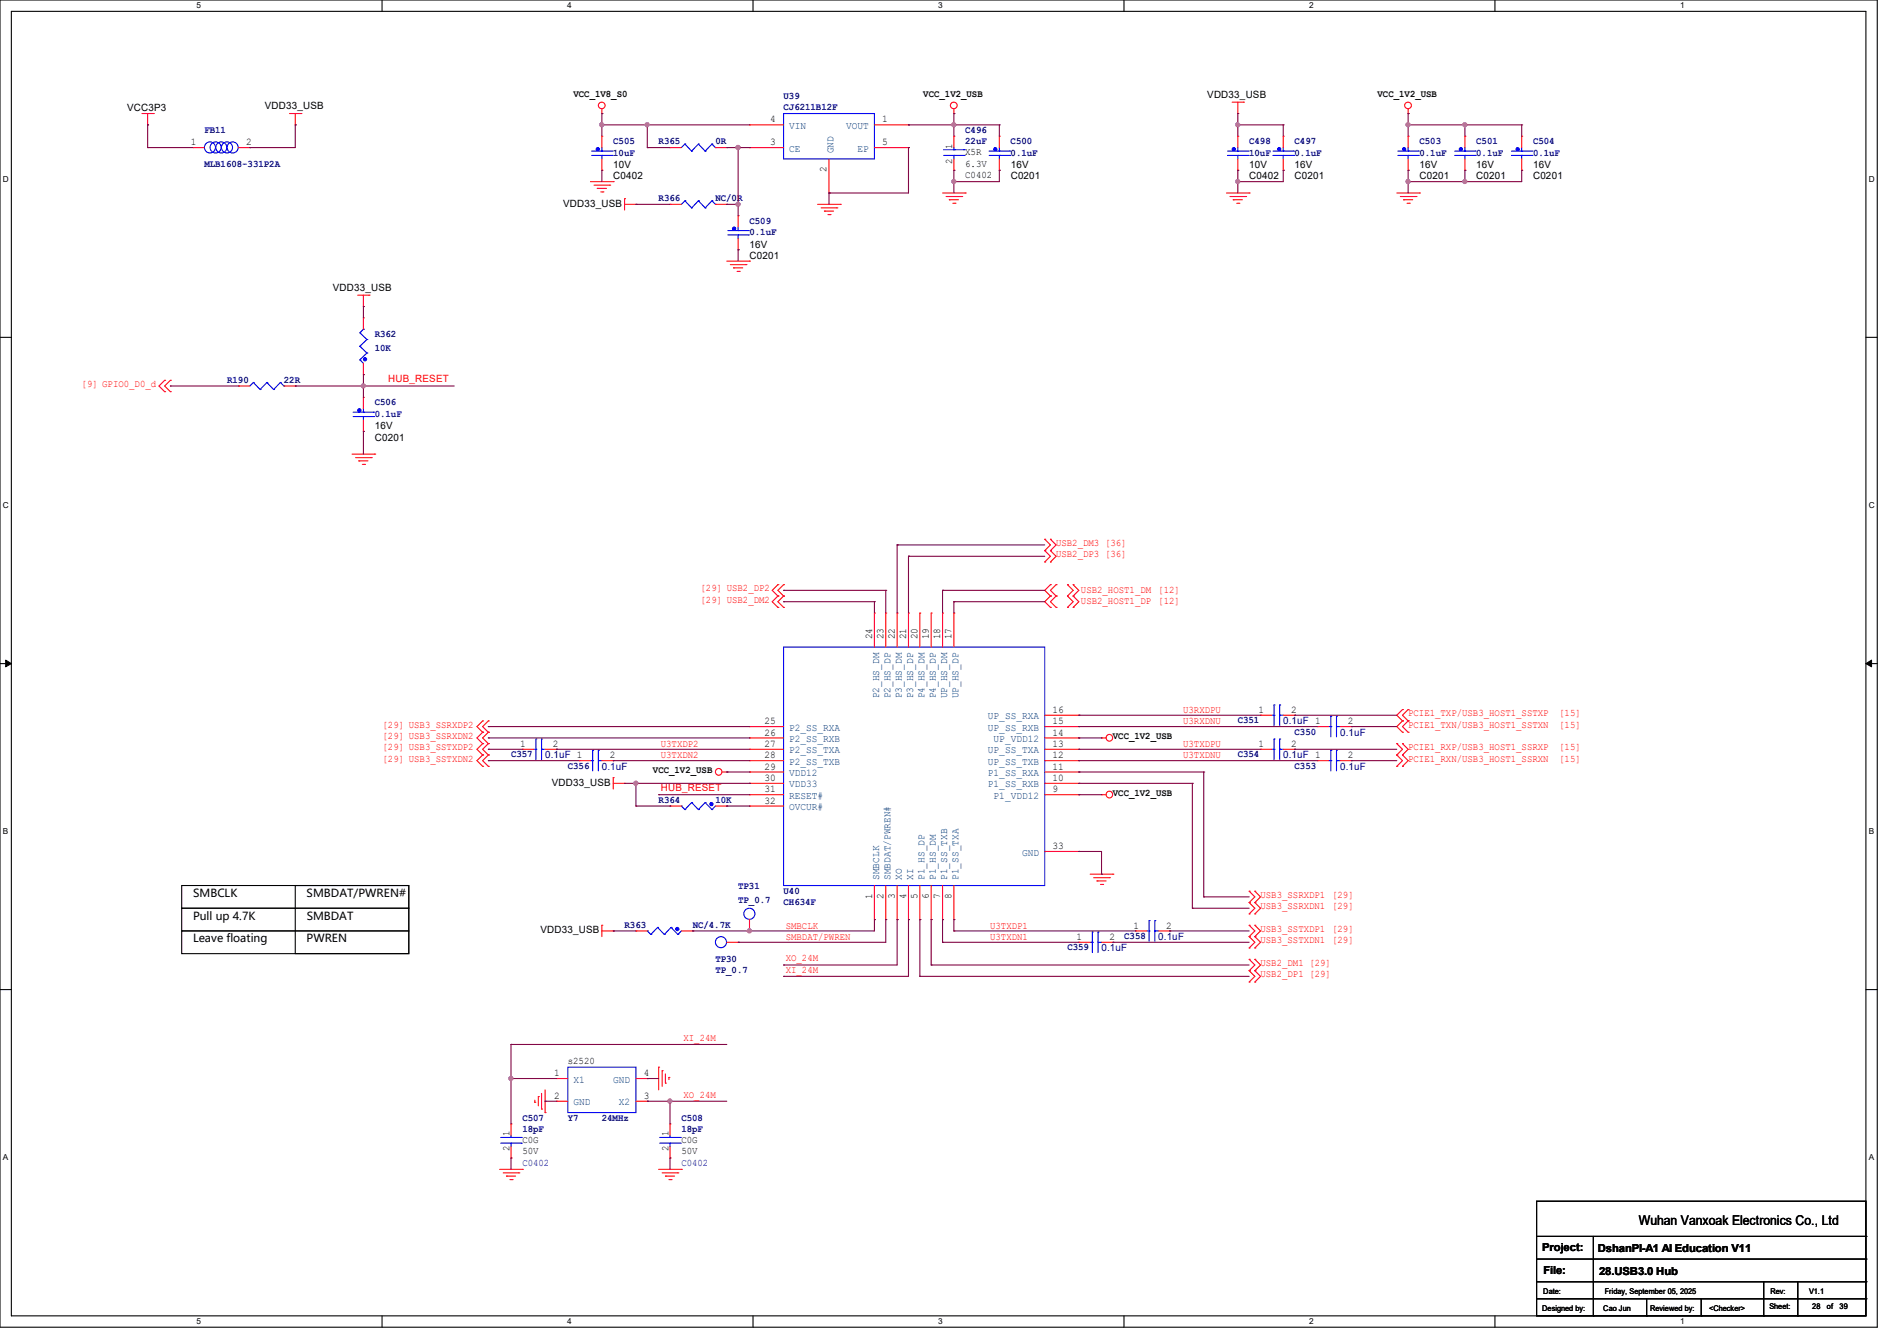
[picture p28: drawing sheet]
<svg xmlns="http://www.w3.org/2000/svg" width="297mm" height="210mm" viewBox="0 0 297 210" stroke-linecap="round" stroke-linejoin="round" font-family="sans-serif">
<defs><g id="words">
<text font-size="2.1" x="256.6" y="191.9">Wuhan Vanxoak Electronics Co., Ltd</text>
<g font-size="1.7">
<text x="30.2" y="140.5">SMBCLK</text>
<text x="48" y="140.5">SMBDAT/PWREN#</text>
<text x="30.2" y="144">Pull up 4.7K</text>
<text x="30.2" y="147.6">Leave floating</text>
<text x="48" y="147.6">PWREN</text>
<text x="48" y="144">SMBDAT</text>
<text x="241.5" y="196">Project:</text>
<text x="250.1" y="196.1">DshanPI-A1 AI Education V11</text>
<text x="241.6" y="199.5">File:</text>
<text x="250.4" y="199.7">28.USB3.0 Hub</text>
</g>
<g font-size="1.6">
<text x="19.9" y="17.4">VCC3P3</text>
<text x="41.4" y="17.1">VDD33_USB</text>
<text x="89.8" y="15.2">VCC_1V8_S0</text>
<text x="144.6" y="15.2">VCC_1V2_USB</text>
<text x="189" y="15.3">VDD33_USB</text>
<text x="215.7" y="15.2">VCC_1V2_USB</text>
<text x="29.9" y="22.7">1</text>
<text x="38.6" y="22.7">2</text>
<text x="120.6" y="22.7">3</text>
<text x="120.6" y="19.2">4</text>
<text x="138.1" y="19.2">1</text>
<text x="138.1" y="22.7">5</text>
<text x="149.1" y="23.3" transform="rotate(-90 149.1 23.3)">1</text>
<text x="96" y="28.1">C0402</text>
<text x="96" y="26.3">10V</text>
<text x="129.4" y="27" transform="rotate(-90 129.4 27)">2</text>
<text x="149.1" y="25.6" transform="rotate(-90 149.1 25.6)">2</text>
<text x="151.1" y="27.9">C0402</text>
<text x="151.1" y="24.3">X5R</text>
<text x="151.1" y="26.1">6.3V</text>
<text x="158.2" y="28.1">C0201</text>
<text x="158.2" y="26.3">16V</text>
<text x="195.6" y="28.1">C0402</text>
<text x="195.6" y="26.3">10V</text>
<text x="202.7" y="28.1">C0201</text>
<text x="202.7" y="26.3">16V</text>
<text x="222.2" y="28.1">C0201</text>
<text x="222.2" y="26.3">16V</text>
<text x="231.1" y="28.1">C0201</text>
<text x="231.1" y="26.3">16V</text>
<text x="240" y="28.1">C0201</text>
<text x="240" y="26.3">16V</text>
<text x="88.2" y="32.4">VDD33_USB</text>
<text x="117.3" y="40.6">C0201</text>
<text x="117.3" y="38.8">16V</text>
<text x="52.1" y="45.5">VDD33_USB</text>
<text x="58.7" y="69">C0201</text>
<text x="58.7" y="67.2">16V</text>
<text x="136.5" y="100.1" transform="rotate(-90 136.5 100.1)">24</text>
<text x="138.3" y="100.1" transform="rotate(-90 138.3 100.1)">23</text>
<text x="140.1" y="100.1" transform="rotate(-90 140.1 100.1)">22</text>
<text x="141.9" y="100.1" transform="rotate(-90 141.9 100.1)">21</text>
<text x="143.6" y="100.1" transform="rotate(-90 143.6 100.1)">20</text>
<text x="145.4" y="100.1" transform="rotate(-90 145.4 100.1)">19</text>
<text x="147.2" y="100.1" transform="rotate(-90 147.2 100.1)">18</text>
<text x="149" y="100.1" transform="rotate(-90 149 100.1)">17</text>
<text x="119.7" y="113.4">25</text>
<text x="164.8" y="113.4">15</text>
<text x="164.8" y="111.6">16</text>
<text x="197" y="111.6">1</text>
<text x="202.1" y="111.6">2</text>
<text x="211" y="113.4">2</text>
<text x="81.4" y="117">1</text>
<text x="86.6" y="117">2</text>
<text x="95.5" y="118.7">2</text>
<text x="119.7" y="115.2">26</text>
<text x="119.7" y="117">27</text>
<text x="119.7" y="118.7">28</text>
<text x="164.8" y="118.7">12</text>
<text x="164.8" y="117">13</text>
<text x="164.8" y="115.2">14</text>
<text x="174.2" y="115.8">VCC_1V2_USB</text>
<text x="197" y="117">1</text>
<text x="202.1" y="117">2</text>
<text x="211" y="118.7">2</text>
<text x="86.4" y="123.1">VDD33_USB</text>
<text x="102.2" y="121.1">VCC_1V2_USB</text>
<text x="119.7" y="120.5">29</text>
<text x="119.7" y="122.3">30</text>
<text x="119.7" y="124.1">31</text>
<text x="119.7" y="125.9">32</text>
<text x="164.8" y="124.1">9</text>
<text x="164.8" y="122.3">10</text>
<text x="164.8" y="120.5">11</text>
<text x="174.2" y="124.7">VCC_1V2_USB</text>
<text x="164.8" y="133">33</text>
<text x="136.5" y="140.8" transform="rotate(-90 136.5 140.8)">1</text>
<text x="138.3" y="140.8" transform="rotate(-90 138.3 140.8)">2</text>
<text x="140.1" y="140.8" transform="rotate(-90 140.1 140.8)">3</text>
<text x="141.9" y="140.8" transform="rotate(-90 141.9 140.8)">4</text>
<text x="143.6" y="140.8" transform="rotate(-90 143.6 140.8)">5</text>
<text x="145.4" y="140.8" transform="rotate(-90 145.4 140.8)">6</text>
<text x="147.2" y="140.8" transform="rotate(-90 147.2 140.8)">7</text>
<text x="149" y="140.8" transform="rotate(-90 149 140.8)">8</text>
<text x="84.6" y="146.2">VDD33_USB</text>
<text x="168.6" y="147.2">1</text>
<text x="173.7" y="147.2">2</text>
<text x="177.5" y="145.4">1</text>
<text x="182.6" y="145.4">2</text>
<text x="88.9" y="166.6">s2520</text>
<text x="86.8" y="168.5">1</text>
<text x="86.8" y="172.1">2</text>
<text x="100.8" y="172.1">3</text>
<text x="100.8" y="168.5">4</text>
<text x="79.8" y="178" transform="rotate(-90 79.8 178)">1</text>
<text x="81.8" y="179">C0G</text>
<text x="104.6" y="178" transform="rotate(-90 104.6 178)">1</text>
<text x="106.7" y="179">C0G</text>
<text x="79.8" y="180.3" transform="rotate(-90 79.8 180.3)">2</text>
<text x="81.8" y="180.8">50V</text>
<text x="104.6" y="180.3" transform="rotate(-90 104.6 180.3)">2</text>
<text x="106.7" y="180.8">50V</text>
</g>
<g font-size="1.6" fill="#00007f">
<text x="122.7" y="15.5">U39</text>
<text x="122.7" y="17.3">CJ6211B12F</text>
<text x="32" y="20.8">FB11</text>
<text x="96" y="22.6">C505</text>
<text x="103.1" y="22.6">R365</text>
<text x="112" y="22.6">0R</text>
<text x="151.1" y="20.8">C496</text>
<text x="151.1" y="22.6">22uF</text>
<text x="158.2" y="22.6">C500</text>
<text x="195.6" y="22.6">C498</text>
<text x="202.7" y="22.6">C497</text>
<text x="222.2" y="22.6">C503</text>
<text x="231.1" y="22.6">C501</text>
<text x="240" y="22.6">C504</text>
<text x="32" y="26.2">MLB1608-331P2A</text>
<text x="96" y="24.4">10uF</text>
<text x="158.2" y="24.4">0.1uF</text>
<text x="195.6" y="24.4">10uF</text>
<text x="202.7" y="24.4">0.1uF</text>
<text x="222.2" y="24.4">0.1uF</text>
<text x="231.1" y="24.4">0.1uF</text>
<text x="240" y="24.4">0.1uF</text>
<text x="103.1" y="31.5">R366</text>
<text x="112" y="31.5">NC/0R</text>
<text x="117.3" y="35.1">C509</text>
<text x="117.3" y="36.8">0.1uF</text>
<text x="58.7" y="52.8">R362</text>
<text x="35.6" y="59.9">R190</text>
<text x="44.4" y="59.9">22R</text>
<text x="58.7" y="54.9">10K</text>
<text x="58.7" y="63.5">C506</text>
<text x="58.7" y="65.3">0.1uF</text>
<text x="193.8" y="113.3">C351</text>
<text x="200.9" y="113.5">0.1uF 1</text>
<text x="80" y="118.6">C357</text>
<text x="85.3" y="118.8">0.1uF 1</text>
<text x="193.8" y="118.6">C354</text>
<text x="200.9" y="118.8">0.1uF 1</text>
<text x="202.7" y="115.1">C350</text>
<text x="209.8" y="115.2">0.1uF</text>
<text x="88.9" y="120.4">C356</text>
<text x="94.2" y="120.6">0.1uF</text>
<text x="103.1" y="125.7">R364</text>
<text x="112" y="125.7">10K</text>
<text x="202.7" y="120.4">C353</text>
<text x="209.8" y="120.6">0.1uF</text>
<text x="115.6" y="139.2">TP31</text>
<text x="115.6" y="141.4">TP_0.7</text>
<text x="122.7" y="140">U40</text>
<text x="122.7" y="141.7">CH634F</text>
<text x="97.8" y="145.3">R363</text>
<text x="108.5" y="145.3">NC/4.7K</text>
<text x="167.1" y="148.8">C359</text>
<text x="172.5" y="149">0.1uF</text>
<text x="176" y="147.1">C358</text>
<text x="181.4" y="147.2">0.1uF</text>
<text x="112" y="150.6">TP30</text>
<text x="112" y="152.4">TP_0.7</text>
<text x="81.8" y="175.5">C507</text>
<text x="81.8" y="177.3">18pF</text>
<text x="88.9" y="175.5">Y7</text>
<text x="94.2" y="175.5">24MHz</text>
<text x="106.7" y="175.5">C508</text>
<text x="106.7" y="177.3">18pF</text>
<text x="81.8" y="182.6">C0402</text>
<text x="106.7" y="182.6">C0402</text>
</g>
<g font-size="1.6" fill="#003f7f">
<text x="123.6" y="23.7">CE</text>
<text x="123.6" y="20.2">VIN</text>
<text x="132.5" y="20.2">VOUT</text>
<text x="134.2" y="23.7">EP</text>
<text x="130.5" y="24" transform="rotate(-90 130.5 24)">GND</text>
<text x="137.6" y="109.3" transform="rotate(-90 137.6 109.3)">P2_HS_DM</text>
<text x="139.4" y="109.3" transform="rotate(-90 139.4 109.3)">P2_HS_DP</text>
<text x="141.2" y="109.3" transform="rotate(-90 141.2 109.3)">P3_HS_DM</text>
<text x="143" y="109.3" transform="rotate(-90 143 109.3)">P3_HS_DP</text>
<text x="144.7" y="109.3" transform="rotate(-90 144.7 109.3)">P4_HS_DM</text>
<text x="146.5" y="109.3" transform="rotate(-90 146.5 109.3)">P4_HS_DP</text>
<text x="148.3" y="109.3" transform="rotate(-90 148.3 109.3)">UP_HS_DM</text>
<text x="150.1" y="109.3" transform="rotate(-90 150.1 109.3)">UP_HS_DP</text>
<text x="154.7" y="112.7">UP_SS_RXA</text>
<text x="123.6" y="114.4">P2_SS_RXA</text>
<text x="123.6" y="116.2">P2_SS_RXB</text>
<text x="123.6" y="118">P2_SS_TXA</text>
<text x="123.6" y="119.8">P2_SS_TXB</text>
<text x="154.7" y="119.8">UP_SS_TXB</text>
<text x="154.7" y="118">UP_SS_TXA</text>
<text x="154.7" y="114.4">UP_SS_RXB</text>
<text x="155.6" y="116.2">UP_VDD12</text>
<text x="123.6" y="121.5">VDD12</text>
<text x="123.6" y="123.3">VDD33</text>
<text x="123.6" y="125.1">RESET#</text>
<text x="154.7" y="123.3">P1_SS_RXB</text>
<text x="154.7" y="121.5">P1_SS_RXA</text>
<text x="155.6" y="125.1">P1_VDD12</text>
<text x="123.6" y="126.9">OVCUR#</text>
<text x="137.6" y="137.8" transform="rotate(-90 137.6 137.8)">SMBCLK</text>
<text x="139.4" y="137.8" transform="rotate(-90 139.4 137.8)">SMBDAT/PWREN#</text>
<text x="141.2" y="137.8" transform="rotate(-90 141.2 137.8)">XO</text>
<text x="143" y="137.8" transform="rotate(-90 143 137.8)">XI</text>
<text x="144.7" y="137.8" transform="rotate(-90 144.7 137.8)">P1_HS_DP</text>
<text x="146.5" y="137.8" transform="rotate(-90 146.5 137.8)">P1_HS_DM</text>
<text x="148.3" y="137.8" transform="rotate(-90 148.3 137.8)">P1_SS_TXB</text>
<text x="150.1" y="137.8" transform="rotate(-90 150.1 137.8)">P1_SS_TXA</text>
<text x="160" y="134">GND</text>
<text x="89.8" y="169.5">X1</text>
<text x="89.8" y="173.1">GND</text>
<text x="96" y="169.5">GND</text>
<text x="96.9" y="173.1">X2</text>
</g>
<g font-size="1.6" fill="#f00">
<text x="60.8" y="59.9">HUB_RESET</text>
<text x="12.8" y="60.6">[9] GPIO0_D0_d</text>
<text x="165.4" y="85.5">USB2_DM3 [36]</text>
<text x="165.4" y="87.3">USB2_DP3 [36]</text>
<text x="109.7" y="94.4">[29] USB2_DM2</text>
<text x="109.7" y="92.6">[29] USB2_DP2</text>
<text x="169.2" y="94.6">USB2_HOST1_DP</text>
<text x="169.2" y="92.8">USB2_HOST1_DM</text>
<text x="181.3" y="94.6">[12]</text>
<text x="181.3" y="92.8">[12]</text>
<text x="59.9" y="114">[29] USB3_SSRXDP2</text>
<text x="185.2" y="111.7">U3RXDPU</text>
<text x="185.2" y="113.5">U3RXDNU</text>
<text x="220.5" y="112.2">PCIE1_TXP/USB3_HOST1_SSTXP</text>
<text x="220.5" y="114">PCIE1_TXN/USB3_HOST1_SSTXN</text>
<text x="244.1" y="112.2">[15]</text>
<text x="244.1" y="114">[15]</text>
<text x="59.9" y="117.5">[29] USB3_SSTXDP2</text>
<text x="59.9" y="119.3">[29] USB3_SSTXDN2</text>
<text x="59.9" y="115.7">[29] USB3_SSRXDN2</text>
<text x="103.5" y="117">U3TXDP2</text>
<text x="103.5" y="118.8">U3TXDN2</text>
<text x="185.2" y="117">U3TXDPU</text>
<text x="185.2" y="118.8">U3TXDNU</text>
<text x="220.5" y="117.5">PCIE1_RXP/USB3_HOST1_SSRXP</text>
<text x="220.5" y="119.3">PCIE1_RXN/USB3_HOST1_SSRXN</text>
<text x="244.1" y="117.5">[15]</text>
<text x="244.1" y="119.3">[15]</text>
<text x="103.5" y="123.9">HUB_RESET</text>
<text x="197.4" y="140.6">USB3_SSRXDP1 [29]</text>
<text x="197.4" y="142.4">USB3_SSRXDN1 [29]</text>
<text x="123" y="147.2">SMBDAT/PWREN</text>
<text x="123" y="145.5">SMBCLK</text>
<text x="155" y="145.5">U3TXDP1</text>
<text x="155" y="147.2">U3TXDN1</text>
<text x="197.4" y="146">USB3_SSTXDP1 [29]</text>
<text x="197.4" y="147.7">USB3_SSTXDN1 [29]</text>
<text x="123" y="150.6">XO_24M</text>
<text x="123" y="152.4">XI_24M</text>
<text x="197.4" y="151.3">USB2_DM1 [29]</text>
<text x="197.4" y="153.1">USB2_DP1 [29]</text>
<text x="107" y="163">XI_24M</text>
<text x="107" y="171.9">XO_24M</text>
</g>
<g font-size="1.3">
<text x="30.8" y="1.3">5</text>
<text x="88.8" y="1.3">4</text>
<text x="146.9" y="1.3">3</text>
<text x="205" y="1.3">2</text>
<text x="263.1" y="1.3">1</text>
<text x=".5" y="28.4">D</text>
<text x="292.6" y="28.4">D</text>
<text x=".5" y="79.5">C</text>
<text x="292.6" y="79.5">C</text>
<text x=".5" y="130.6">B</text>
<text x="292.6" y="130.6">B</text>
<text x=".5" y="181.7">A</text>
<text x="292.6" y="181.7">A</text>
<text x="30.8" y="207.4">5</text>
<text x="88.8" y="207.4">4</text>
<text x="146.9" y="207.4">3</text>
<text x="205" y="207.4">2</text>
<text x="263.1" y="207.4">1</text>
</g>
<g font-size="1.2">
<text x="241.6" y="202.6">Date:</text>
<text x="251.2" y="202.6">Friday, September 05, 2025</text>
<text x="277.2" y="202.6">Rev:</text>
<text x="283.2" y="202.6">V1.1</text>
<text x="241.5" y="205.3">Designed by:</text>
<text x="251" y="205.3">Cao Jun</text>
<text x="258.4" y="205.3">Reviewed by:</text>
<text x="267.6" y="205.3">&lt;Checker&gt;</text>
<text x="277" y="205.1">Sheet:</text>
<text x="283.8" y="205.1">28</text>
<text x="286" y="205.1">of</text>
<text x="288" y="205.1">39</text>
</g>
</g></defs>
<path d="M0 0h293.9v207.9h-293.9zM1.8 1.8h290.3v204.3h-290.3z" fill="none" stroke="#000" stroke-width=".17"/>
<g fill="#fff">
<path d="M30.8 .2h.7v1.4h-.7z"/>
<path d="M30.8 206.2h.7v1.4h-.7z"/>
</g>
<path d="M59.8 0v1.8M59.8 206.1v1.8" fill="none" stroke="#000" stroke-width=".17"/>
<g fill="#fff">
<path d="M88.8 .2h.7v1.4h-.7z"/>
<path d="M88.8 206.2h.7v1.4h-.7z"/>
</g>
<path d="M117.9 0v1.8M117.9 206.1v1.8" fill="none" stroke="#000" stroke-width=".17"/>
<g fill="#fff">
<path d="M146.9 .2h.7v1.4h-.7z"/>
<path d="M146.9 206.2h.7v1.4h-.7z"/>
</g>
<path d="M176 0v1.8M176 206.1v1.8" fill="none" stroke="#000" stroke-width=".17"/>
<g fill="#fff">
<path d="M205 .2h.7v1.4h-.7z"/>
<path d="M205 206.2h.7v1.4h-.7z"/>
</g>
<path d="M234.1 0v1.8M234.1 206.1v1.8" fill="none" stroke="#000" stroke-width=".17"/>
<g fill="#fff">
<path d="M263.1 .2h.6v1.4h-.6z"/>
<path d="M263.1 206.2h.6v1.4h-.6z"/>
<path d="M.5 27.3h.9v1.4h-.9z"/>
<path d="M292.6 27.3h.9v1.4h-.9z"/>
<path d="M.5 78.4h.9v1.4h-.9z"/>
<path d="M292.6 78.4h.9v1.4h-.9z"/>
</g>
<path d="M0 52.8h1.8M292.1 52.8h1.8" fill="none" stroke="#000" stroke-width=".17"/>
<g fill="#fff">
<path d="M.5 129.5h.8v1.4h-.8z"/>
<path d="M292.6 129.5h.8v1.4h-.8z"/>
</g>
<path d="M0 103.9h1.8M292.1 103.9h1.8" fill="none" stroke="#000" stroke-width=".17"/>
<path d="M.9 103.4l.9 .5-.9 .5zM292.1 103.9l.9-.5v1z" fill="#000" stroke="#000" stroke-width=".16"/>
<g fill="#fff">
<path d="M.5 180.5h.8v1.4h-.8z"/>
<path d="M292.6 180.5h.8v1.4h-.8z"/>
</g>
<g fill="none" stroke="#000" stroke-width=".17">
<path d="M28.4 138.7h35.6v3.5h-35.6zM46.2 138.7h17.8v10.7h-17.8zM0 155h1.8M28.4 145.8h35.6v3.6h-35.6zM28.4 142.2h35.6v3.6h-35.6zM292.1 155h1.8M240.6 188.1h51.5v18h-51.5zM240.6 193.6h51.5M240.6 197.2h51.5M249.5 193.6v12.5M292.1 193.6h.1M292.1 197.2h.1"/>
<path d="M240.6 200.7h51.5M240.6 203.4h51.5M249.5 206.1h.1M257.8 206.1h.1M257.8 203.4v2.7M266.4 206.1h.1M266.4 203.4v2.7M276.1 206.1h.1M276.1 200.7v5.4M281.5 206.1h.1M281.5 200.7v5.4M292.1 200.7h.1"/>
<path d="M292.1 203.4h.1"/>
</g>
<g fill="none" stroke="#f00" stroke-width=".17">
<path d="M22.2 17.8h1.8M23.1 19.6h.1M23.1 17.8v1.8M24 17.8h.1M45.3 17.8h1.8M46.2 19.6h.1M46.2 17.8v1.8M47.1 17.8h.1M94.2 17.8h.1M94.2 17.1v.7M117.3 19.6h.1M117.3 19.6h5.4"/>
<path d="M136.9 19.6h5.3M142.2 19.6h.1M149.4 17.8h.1M149.4 17.1v.7M192.9 16h1.8M193.8 17.8h.1M193.8 16v1.8M194.7 16h.1M220.5 17.8h.1M220.5 17.1v.7M30.2 23.1h.1M30.2 23.1h1.8"/>
<path d="M37.3 23.1h1.8M39.1 23.1h.1M92.5 28.4h3.5M93 29h2.5M93.5 29.5h.1M93.5 29.5h1.5M94.1 30.1h.3M94.2 21.3h.1M94.2 26.7h.1M94.2 21.3v1.8M94.2 24.9v1.8M94.4 30.1h.1"/>
<path d="M95.5 29h.1M96 28.4h.1M97.8 31.1h.1M97.8 32h1.8M97.8 31.1v1.8M99.6 32h.1M104.9 32h.1M104.9 23.1h.1M104.9 32h1.8M104.9 23.1h1.8M112 32h1.8M112 23.1h1.8"/>
<path d="M113.8 32h.1M113.8 23.1h.1M115.6 33.8h.1M115.6 39.1h.1M115.6 33.8v1.8M115.6 37.3v1.8M117.3 23.1h.1M117.3 23.1h5.4M128 32h3.6M128.6 32.6h2.4M129.1 33.1h.1M129.1 33.1h1.4"/>
<path d="M129.6 33.6h.4M129.8 30.2h.1M129.8 24.9v5.3M130 33.6h.1M131 32.6h.1M131.6 32h.1M136.9 23.1h5.3M142.2 23.1h.1M147.6 30.2h3.5M148.1 30.8h2.5M148.6 31.3h.1M148.6 31.3h1.5"/>
<path d="M149.2 31.8h.3M149.4 21.3h.1M149.4 26.7h.1M149.4 21.3v1.8M149.4 24.9v1.8M149.5 31.8h.1M150.6 30.8h.1M151.1 30.2h.1M156.5 21.3h.1M156.5 26.7h.1M156.5 21.3v1.8M156.5 24.9v1.8"/>
<path d="M192 30.2h3.6M192.6 30.8h2.4M193.1 31.3h.1M193.1 31.3h1.4M193.6 31.8h.4M193.8 21.3h.1M193.8 26.7h.1M193.8 21.3v1.8M193.8 24.9v1.8M194 31.8h.1M195 30.8h.1M195.6 30.2h.1"/>
<path d="M200.9 21.3h.1M200.9 26.7h.1M200.9 21.3v1.8M200.9 24.9v1.8M218.7 30.2h3.6M219.2 30.8h2.5M219.8 31.3h.1M219.8 31.3h1.4M220.3 31.8h.3M220.5 21.3h.1M220.5 26.7h.1M220.5 21.3v1.8"/>
<path d="M220.5 24.9v1.8M220.6 31.8h.1M221.7 30.8h.1M222.3 30.2h.1M229.4 21.3h.1M229.4 26.7h.1M229.4 21.3v1.8M229.4 24.9v1.8M238.3 21.3h.1M238.3 26.7h.1M238.3 21.3v1.8M238.3 24.9v1.8"/>
<path d="M25.8 59.6h.1M25.8 59.6l-.9 .9 .9 .8M26.7 59.6h.1M26.7 59.6l-.9 .9 .9 .8M56 46.2h1.8M56.9 48h.1M56.9 58.7h.1M56.9 49.8h.1M56.9 46.2v1.8M56.9 49.8v1.8M56.9 56.9v1.8M57.8 46.2h.1"/>
<path d="M113.8 40.9h3.5M114.3 41.4h2.5M114.9 42h.1M114.9 42h1.4M115.4 42.5h.3M115.7 42.5h.1M116.8 41.4h.1M117.3 40.9h.1M25.8 61.3h.1M26.7 61.3h.1M37.3 60.5h.1M37.3 60.5h1.8"/>
<path d="M44.5 60.5h1.7M46.2 60.5h.1M55.1 71.1h3.6M55.7 71.7h2.4M56.2 72.2h.1M56.2 72.2h1.4M56.7 72.7h.4M56.9 62.2h.1M56.9 67.6h.1M56.9 62.2v1.8M56.9 65.8v1.8M57.1 72.7h.1"/>
<path d="M58.1 71.7h.1M58.7 71.1h.1M121.8 95.1h.1M121.8 93.3h.1M121.8 91.6h.1M121.8 93.3l-.9 .9 .9 .9M121.8 91.6l-.9 .9 .9 .8M122.7 95.1h.1M122.7 93.3h.1M122.7 91.6h.1M122.7 93.3l-.9 .9 .9 .9M122.7 91.6l-.9 .9 .9 .8"/>
<path d="M136.9 96h.1M136.9 96v5.3M138.7 96h.1M138.7 96v5.3M140.5 96h.1M140.5 96v5.3M142.2 96h.1M142.2 96v5.3M144 96h.1M144 96v5.3M145.8 96h.1M145.8 96v5.3"/>
<path d="M147.6 96h.1M147.6 96v5.3M149.4 96h.1M149.4 96v5.3M163.6 86.2h.1M163.6 84.5h.1M163.6 88h.1M163.6 84.5l.9 .8-.9 .9M163.6 86.2l.9 .9-.9 .9M164.5 86.2h.1M164.5 84.5h.1M164.5 88h.1"/>
<path d="M164.5 93.3h.1M164.5 95.1h.1M164.5 91.6h.1M164.5 84.5l.9 .8-.9 .9M164.5 86.2l.9 .9-.9 .9M164.5 93.3l-.9 .9 .9 .9M164.5 91.6l-.9 .9 .9 .8M165.4 95.1h.1M165.4 93.3h.1M165.4 91.6h.1M165.4 93.3l-.9 .9 .9 .9M165.4 91.6l-.9 .9 .9 .8"/>
<path d="M167.1 95.1h.1M167.1 93.3h.1M167.1 91.6h.1M167.1 93.3l.9 .9-.9 .9M167.1 91.6l.9 .9-.9 .8M168 95.1h.1M168 93.3h.1M168 91.6h.1M168 93.3l.9 .9-.9 .9M168 91.6l.9 .9-.9 .8M75.6 118.2h.1M75.6 116.5h.1"/>
<path d="M75.6 114.7h.1M75.6 112.9h.1M75.6 116.5l-.9 .8 .9 .9M75.6 118.2l-.9 .9 .9 .9M75.6 112.9l-.9 .9 .9 .9M75.6 114.7l-.9 .9 .9 .9M76.5 118.2h.1M76.5 116.5h.1M76.5 114.7h.1M76.5 112.9h.1M76.5 116.5l-.9 .8 .9 .9M76.5 118.2l-.9 .9 .9 .9"/>
<path d="M76.5 112.9l-.9 .9 .9 .9M76.5 114.7l-.9 .9 .9 .9M81.8 117.3h.1M81.8 117.3h1.8M85.3 117.3h1.8M87.1 117.3h.1M90.7 119.1h.1M90.7 119.1h1.8M94.2 119.1h1.8M96 119.1h.1M117.3 113.8h.1M117.3 115.6h.1"/>
<path d="M117.3 117.3h.1M117.3 119.1h.1M117.3 115.6h5.4M117.3 119.1h5.4M117.3 117.3h5.4M117.3 113.8h5.4M163.6 115.6h5.3M163.6 119.1h5.3M163.6 112h5.3M163.6 117.3h5.3M163.6 113.8h5.3M168.9 119.1h.1"/>
<path d="M168.9 117.3h.1M168.9 115.6h.1M168.9 113.8h.1M168.9 112h.1M172.5 115.6h.1M172.5 115.6h.7M197.4 112h.1M197.4 117.3h.1M197.4 112h1.7M197.4 117.3h1.7M200.9 112h1.8M200.9 117.3h1.8"/>
<path d="M202.7 112h.1M202.7 117.3h.1M206.2 119.1h.1M206.2 113.8h.1M206.2 119.1h1.8M206.2 113.8h1.8M209.8 119.1h1.8M209.8 113.8h1.8M211.6 119.1h.1M211.6 113.8h.1M218.7 118.2h.1M218.7 116.5h.1"/>
<path d="M218.7 116.5l.9 .8-.9 .9M218.7 118.2l.9 .9-.9 .9M219.6 111.1h.1M219.6 112.9h.1M219.6 114.7h.1M219.6 118.2h.1M219.6 116.5h.1M219.6 111.1l-.9 .9 .9 .9M219.6 112.9l-.9 .9 .9 .9M219.6 116.5l.9 .8-.9 .9M219.6 118.2l.9 .9-.9 .9M220.5 112.9h.1"/>
<path d="M220.5 111.1h.1M220.5 114.7h.1M220.5 111.1l-.9 .9 .9 .9M220.5 112.9l-.9 .9 .9 .9M75.6 120h.1M76.5 120h.1M96 121.8h.1M96 122.7h1.8M96 121.8v1.8M97.8 122.7h.1M104.9 126.2h.1M104.9 126.2h1.8"/>
<path d="M112 126.2h1.8M113.1 120.9h.7M113.8 120.9h.1M113.8 126.2h.1M117.3 120.9h.1M117.3 122.7h.1M117.3 124.5h.1M117.3 126.2h.1M117.3 124.5h5.4M117.3 120.9h5.4M117.3 122.7h5.4M117.3 126.2h5.4"/>
<path d="M136.9 138.7v5.3M138.7 138.7v5.3M140.5 138.7v5.3M142.2 138.7v5.3M144 138.7v5.3M145.8 138.7v5.3M147.6 138.7v5.3M149.4 138.7v5.3M163.6 124.5h5.3M163.6 120.9h5.3M163.6 122.7h5.3M163.6 133.4h5.3"/>
<path d="M168.9 124.5h.1M168.9 122.7h.1M168.9 120.9h.1M168.9 133.4h.1M170.7 136.9h3.5M171.2 137.5h2.5M171.7 138h.1M171.7 138h1.5M172.3 138.5h.3M172.5 124.5h.1M172.5 124.5h.7M172.6 138.5h.1"/>
<path d="M173.7 137.5h.1M174.2 136.9h.1M195.6 139.6h.1M195.6 139.6l.9 .9-.9 .9M196.5 139.6h.1M196.5 139.6l.9 .9-.9 .9M218.7 120h.1M219.6 120h.1M94.2 144.9h.1M94.2 145.8h1.8M94.2 144.9v1.8M96 145.8h.1"/>
<path d="M99.6 145.8h.1M99.6 145.8h1.7M106.7 145.8h1.8M108.5 145.8h.1M113.8 147.6h1.8M115.6 147.6h.1M117.3 145.8h.1M117.3 144v1.8M136.9 144h.1M138.7 144h.1M140.5 144h.1M142.2 144h.1"/>
<path d="M144 144h.1M145.8 144h.1M147.6 144h.1M149.4 144h.1M168.9 147.6h.1M168.9 147.6h1.8M172.5 147.6h1.7M174.2 147.6h.1M177.8 145.8h.1M177.8 145.8h1.8M181.4 145.8h1.7M183.1 145.8h.1"/>
<path d="M195.6 146.7h.1M195.6 144.9h.1M195.6 148.5h.1M195.6 152h.1M195.6 150.2h.1M195.6 153.8h.1M195.6 141.4h.1M195.6 143.1h.1M195.6 144.9l.9 .9-.9 .9M195.6 146.7l.9 .9-.9 .9M195.6 150.2l.9 .9-.9 .9M195.6 152l.9 .9-.9 .9"/>
<path d="M195.6 141.4l.9 .8-.9 .9M196.5 146.7h.1M196.5 144.9h.1M196.5 148.5h.1M196.5 152h.1M196.5 150.2h.1M196.5 153.8h.1M196.5 141.4h.1M196.5 143.1h.1M196.5 144.9l.9 .9-.9 .9M196.5 146.7l.9 .9-.9 .9M196.5 150.2l.9 .9-.9 .9"/>
<path d="M196.5 152l.9 .9-.9 .9M196.5 141.4l.9 .8-.9 .9M80 176h.1M80 176v1.8M80 179.6v1.8M83.7 172.6h.1M83.7 172.3v.3M84.3 171.7h.1M84.3 171.7v1.5M84.8 173.7h.1M84.8 171.2v2.5M85.3 174.2h.1"/>
<path d="M85.3 170.7v3.5M87.1 168.9h.1M87.1 172.5h.1M87.1 168.9h1.8M87.1 172.5h1.8M99.6 168.9h1.7M99.6 172.5h1.7M101.3 172.5h.1M101.3 168.9h.1M103.1 167.1h.1M103.1 167.1v3.6M103.7 167.7h.1"/>
<path d="M103.7 167.7v2.4M104.2 169.6h.1M104.2 168.2v1.4M104.7 168.7h.1M104.7 168.7v.4M104.9 176h.1M104.9 176v1.8M104.9 179.6v1.8M78.2 183.1h3.6M78.8 183.7h2.4M79.3 184.2h.1M79.3 184.2h1.4"/>
<path d="M79.8 184.7h.4M80 181.4h.1M80.2 184.7h.1M81.2 183.7h.1M81.8 183.1h.1M103.1 183.1h3.6M103.7 183.7h2.4M104.2 184.2h.1M104.2 184.2h1.4M104.7 184.7h.4M104.9 181.4h.1M105.1 184.7h.1"/>
<path d="M106.1 183.7h.1M106.7 183.1h.1"/>
<circle cx="94.2" cy="16.5" r=".52"/>
<circle cx="149.3" cy="16.5" r=".52"/>
<circle cx="220.5" cy="16.5" r=".52"/>
<circle cx="173.7" cy="115.5" r=".52"/>
<circle cx="112.5" cy="120.9" r=".52"/>
<circle cx="173.7" cy="124.4" r=".52"/>
</g>
<g fill="none" stroke="#00f" stroke-width=".17">
<path d="M122.7 17.8h14.2v7.1h-14.2zM92.6 24.3h3.2M92.6 23.7h3.2M94.2 24.3h.1M94.2 23.7h.1M94.2 23.1v.6M94.2 24.3v.6M95.8 24.3h.1M95.8 23.7h.1M107.2 31.5h.1M107.2 22.6h.1M107.2 31.5l-.5 .5"/>
<path d="M107.2 31.5l1.1 1.1M107.2 22.6l-.5 .5M107.2 22.6l1.1 1.1M108.3 32.6h.1M108.3 23.7h.1M109.3 31.5h.1M109.3 22.6h.1M109.3 31.5l-1 1.1M109.3 31.5l1.1 1.1M109.3 22.6l-1 1.1M109.3 22.6l1.1 1.1M110.4 32.6h.1"/>
<path d="M110.4 23.7h.1M111.5 31.5h.1M111.5 22.6h.1M111.5 31.5l-1.1 1.1M111.5 31.5l.5 .5M111.5 22.6l-1.1 1.1M111.5 22.6l.5 .5M112 32h.1M112 23.1h.1M114 36.8h3.2M114 36.1h3.2M115.6 36.8h.1"/>
<path d="M115.6 36.1h.1M115.6 35.6v.5M115.6 36.8v.5M117.2 36.8h.1M117.2 36.1h.1M147.7 24.3h3.3M147.7 23.5h3.3M149.4 23.5h.1M149.4 24.3h.1M149.4 23.1v.4M149.4 24.3v.6M151 24.3h.1"/>
<path d="M151 23.5h.1M154.9 24.3h3.2M154.9 23.7h3.2M156.5 24.3h.1M156.5 23.7h.1M156.5 23.1v.6M156.5 24.3v.6M158.1 24.3h.1M158.1 23.7h.1M192.2 24.3h3.2M192.2 23.7h3.2M193.8 24.3h.1"/>
<path d="M193.8 23.7h.1M193.8 23.1v.6M193.8 24.3v.6M195.4 24.3h.1M195.4 23.7h.1M199.3 24.3h3.2M199.3 23.7h3.2M200.9 24.3h.1M200.9 23.7h.1M200.9 23.1v.6M200.9 24.3v.6M202.5 24.3h.1"/>
<path d="M202.5 23.7h.1M218.9 24.3h3.2M218.9 23.7h3.2M220.5 24.3h.1M220.5 23.7h.1M220.5 23.1v.6M220.5 24.3v.6M222.1 24.3h.1M222.1 23.7h.1M227.8 24.3h3.2M227.8 23.7h3.2M229.4 24.3h.1"/>
<path d="M229.4 23.7h.1M229.4 23.1v.6M229.4 24.3v.6M231 24.3h.1M231 23.7h.1M236.6 24.3h3.3M236.6 23.7h3.3M238.3 24.3h.1M238.3 23.7h.1M238.3 23.1v.6M238.3 24.3v.6M239.9 24.3h.1"/>
<path d="M239.9 23.7h.1M39.7 59.9h.1M39.7 59.9l-.6 .6M39.7 59.9l1 1.1M41.8 59.9h.1M41.8 59.9l-1.1 1.1M41.8 59.9l1 1.1M43.9 59.9h.1M43.9 59.9l-1.1 1.1M43.9 59.9l.6 .6M56.3 56.3h.1M56.3 54.2h.1"/>
<path d="M56.3 52.1h.1M56.3 56.3l.6 .6M56.3 54.2l1.1 1.1M56.3 52.1l1.1 1.1M56.9 51.6h.1M56.9 51.6l-.6 .5M57.4 55.3h.1M57.4 53.2h.1M57.4 55.3l-1.1 1M57.4 53.2l-1.1 1M40.7 61h.1M42.8 61h.1"/>
<path d="M44.5 60.5h.1M55.3 65.2h3.2M55.3 64.6h3.2M56.9 65.2h.1M56.9 64.6h.1M56.9 64v.6M56.9 65.2v.6M58.5 65.2h.1M58.5 64.6h.1M83.6 117.3h.3M83.9 117.3h.1M83.9 115.7h.1"/>
<path d="M83.9 115.7v3.3M84.8 115.7h.1M84.8 117.3h.1M84.8 117.3h.5M84.8 115.7v3.3M92.5 119.1h.3M92.8 119.1h.1M92.8 117.5h.1M92.8 117.5v3.2M93.7 117.5h.1M93.7 119.1h.1M93.7 119.1h.5"/>
<path d="M93.7 117.5v3.2M122.7 101.3h40.9v37.4h-40.9zM199.1 112h.4M199.1 117.3h.4M199.5 112h.1M199.5 110.4h.1M199.5 117.3h.1M199.5 115.7h.1M199.5 110.4v3.2M199.5 115.7v3.3M200.4 110.4h.1M200.4 112h.1"/>
<path d="M200.4 115.7h.1M200.4 117.3h.1M200.4 112h.5M200.4 110.4v3.2M200.4 115.7v3.3M200.4 117.3h.5M208 119.1h.4M208 113.8h.4M208.4 119.1h.1M208.4 117.5h.1M208.4 113.8h.1M208.4 112.2h.1"/>
<path d="M208.4 112.2v3.2M208.4 117.5v3.2M209.3 117.5h.1M209.3 119.1h.1M209.3 112.2h.1M209.3 113.8h.1M209.3 119.1h.5M209.3 112.2v3.2M209.3 117.5v3.2M209.3 113.8h.5M106.7 126.2h.1M106.7 126.2l.5 .6"/>
<path d="M107.2 126.8h.1M108.3 125.7h.1M108.3 125.7l1 1.1M108.3 125.7l-1.1 1.1M109.3 126.8h.1M110.4 125.7h.1M110.4 125.7l1.1 1.1M110.4 125.7l-1.1 1.1M111.5 126.8h.1M112 126.2l-.5 .6M101.3 145.8h.1M101.3 145.8l.6 .5"/>
<path d="M101.9 146.3h.1M103 145.2h.1M103 145.2l1 1.1M103 145.2l-1.1 1.1M104 146.3h.1M105.1 145.2h.1M105.1 145.2l1 1.1M105.1 145.2l-1.1 1.1M106.1 146.3h.1M106.7 145.8l-.6 .5M170.7 147.6h.3M171 147.6h.1"/>
<path d="M171 146h.1M171 146v3.2M171.9 146h.1M171.9 147.6h.1M171.9 147.6h.6M171.9 146v3.2M179.6 145.8h.3M179.9 145.8h.1M179.9 144.2h.1M179.9 144.2v3.2M180.8 144.2h.1M180.8 145.8h.1"/>
<path d="M180.8 145.8h.6M180.8 144.2v3.2M78.4 179h3.2M78.4 178.1h3.2M80 178.1h.1M80 179h.1M80 177.8v.3M80 179v.6M81.6 179h.1M81.6 178.1h.1M88.9 167.1h10.7v7.1h-10.7zM103.3 179h3.2"/>
<path d="M103.3 178.1h3.2M104.9 178.1h.1M104.9 179h.1M104.9 177.8v.3M104.9 179v.6M106.5 179h.1M106.5 178.1h.1"/>
<circle cx="32.9" cy="23.1" r=".87"/>
<circle cx="33.8" cy="23.1" r=".87"/>
<circle cx="34.6" cy="23.1" r=".87"/>
<circle cx="35.5" cy="23.1" r=".87"/>
<circle cx="36.4" cy="23.1" r=".87"/>
<circle cx="112.9" cy="147.6" r=".87"/>
<circle cx="117.3" cy="143.1" r=".87"/>
</g>
<g fill="#00f" stroke="#00f" stroke-width=".17">
<circle cx="56.3" cy="64.3" r=".25"/>
<circle cx="111.4" cy="125.9" r=".25"/>
<circle cx="193.2" cy="23.4" r=".25"/>
<circle cx="57.1" cy="56.3" r=".25"/>
<circle cx="155.8" cy="23.4" r=".25"/>
<circle cx="200.3" cy="23.4" r=".25"/>
<circle cx="114.9" cy="35.8" r=".25"/>
<circle cx="219.8" cy="23.4" r=".25"/>
<circle cx="237.6" cy="23.4" r=".25"/>
<circle cx="93.6" cy="23.4" r=".25"/>
<circle cx="228.7" cy="23.4" r=".25"/>
<circle cx="106" cy="145.5" r=".25"/>
</g>
<g fill="none" stroke="#7f003f" stroke-width=".17">
<path d="M23.1 19.6h.1M23.1 19.6v3.5M46.2 19.6h.1M46.2 19.6v3.5h-7.1M94.2 17.8h.1M94.2 19.6h.1M94.2 19.6h23.1M94.2 17.8v3.5M101.3 19.6h.1M101.3 19.6v3.5M142.2 19.6h.1M142.2 19.6h14.3"/>
<path d="M149.4 19.6h.1M149.4 17.8h.1M149.4 17.8v3.5M156.5 19.6h.1M156.5 19.6v1.7M193.8 17.8h.1M193.8 19.6h.1M193.8 17.8v3.5M193.8 19.6h7.1M200.9 19.6h.1M200.9 19.6v1.7M220.5 19.6h.1"/>
<path d="M220.5 17.8h.1M220.5 19.6h17.8M220.5 17.8v3.5M229.4 19.6h.1M229.4 19.6v1.7M238.3 19.6h.1M238.3 19.6v1.7M23.1 23.1h.1M23.1 23.1h7.1M39.1 23.1h.1M94.2 26.7h.1M94.2 26.7v1.7"/>
<path d="M99.6 32h.1M99.6 32h5.3M101.3 23.1h.1M101.3 23.1h3.6M113.8 32h.1M113.8 23.1h3.5M113.8 32h1.8M115.6 23.1h.1M115.6 39.1h.1M115.6 32h.1M115.6 23.1v10.7M115.6 39.1v1.8"/>
<path d="M117.3 23.1h.1M129.8 30.2h.1M129.8 30.2v1.8M142.2 23.1h.1M142.2 23.1v7.1h-12.4M149.4 26.7h.1M149.4 28.4h.1M149.4 26.7v3.5M156.5 26.7h.1M156.5 26.7v1.7h-7.1M193.8 26.7h.1M193.8 28.4h.1"/>
<path d="M193.8 26.7v3.5M200.9 26.7h.1M200.9 26.7v1.7h-7.1M220.5 26.7h.1M220.5 28.4h.1M220.5 26.7v3.5M229.4 26.7h.1M229.4 28.4h.1M229.4 26.7v1.7M238.3 26.7h.1M238.3 26.7v1.7h-17.8M56.9 58.7h.1"/>
<path d="M56.9 48h.1M56.9 48v1.8M56.9 58.7v3.5M26.7 60.5h.1M26.7 60.5h10.6M46.2 60.5h.1M46.2 60.5h24.9M56.9 67.6h.1M56.9 60.5h.1M56.9 67.6v3.5M122.7 92.5h.1M122.7 94.2h.1"/>
<path d="M122.7 94.2h14.2M122.7 92.5h16M136.9 94.2h.1M136.9 94.2v1.8M138.7 92.5h.1M138.7 92.5v3.5M140.5 85.3h.1M140.5 85.3h23.1M140.5 85.3v10.7M142.2 87.1h.1M142.2 87.1v8.9M142.2 87.1h21.4"/>
<path d="M147.6 92.5h.1M147.6 92.5v3.5M147.6 92.5h16M149.4 94.2h.1M149.4 94.2v1.8M149.4 94.2h14.2M76.5 119.1h.1M76.5 117.3h.1M76.5 113.8h.1M76.5 115.6h.1M76.5 113.8h40.8M76.5 117.3h5.3"/>
<path d="M76.5 119.1h14.2M76.5 115.6h40.8M87.1 117.3h.1M87.1 117.3h30.2M96 119.1h.1M96 119.1h21.3M168.9 112h.1M168.9 113.8h.1M168.9 117.3h.1M168.9 119.1h.1M168.9 115.6h.1M168.9 112h28.5"/>
<path d="M168.9 113.8h37.3M168.9 117.3h28.5M168.9 119.1h37.3M168.9 115.6h3.6M202.7 117.3h.1M202.7 112h.1M202.7 112h16M202.7 117.3h16M211.6 119.1h.1M211.6 113.8h.1M211.6 113.8h7.1M211.6 119.1h7.1"/>
<path d="M97.8 122.7h19.5M99.6 122.7h.1M99.6 126.2h.1M99.6 126.2h5.3M99.6 122.7v3.5M103.1 124.5h.1M103.1 124.5h14.2M104.9 126.2h.1M113.8 120.9h.1M113.8 126.2h.1M113.8 120.9h3.5M113.8 126.2h3.5"/>
<path d="M117.3 122.7h.1M168.9 120.9h.1M168.9 122.7h.1M168.9 133.4h.1M168.9 124.5h.1M168.9 120.9h19.6M168.9 122.7h17.8M168.9 133.4h3.6v3.5M168.9 124.5h3.6M172.5 136.9h.1M186.7 122.7h.1M186.7 122.7v19.5"/>
<path d="M188.5 120.9h.1M188.5 120.9v19.6M96 145.8h.1M96 145.8h3.6M108.5 145.8h.1M115.6 147.6h.1M117.3 145.8h.1M122.7 151.1h.1M122.7 152.9h.1M136.9 144h.1M136.9 144v1.8h-28.4M138.7 144h.1"/>
<path d="M138.7 144v3.6h-23.1M140.5 144h.1M140.5 144v7.1h-17.8M142.2 144h.1M142.2 144v8.9h-19.5M144 152.9h.1M144 144h.1M144 152.9h51.6M144 144v8.9M145.8 151.1h.1M145.8 144h.1M145.8 151.1h49.8"/>
<path d="M145.8 144v7.1M147.6 144h.1M147.6 147.6h.1M147.6 144v3.6M147.6 147.6h21.3M149.4 144h.1M149.4 145.8h.1M149.4 144v1.8M149.4 145.8h28.4M174.2 147.6h.1M174.2 147.6h21.4M183.1 145.8h.1"/>
<path d="M183.1 145.8h12.5M186.7 142.2h.1M186.7 142.2h8.9M188.5 140.5h.1M188.5 140.5h7.1M80 163.6h.1M80 168.9h.1M80 163.6v12.4M80 163.6h33.8M80 168.9h7.1M85.3 172.5h.1M85.3 172.5h1.8"/>
<path d="M101.3 168.9h.1M101.3 172.5h.1M101.3 172.5h12.5M101.3 168.9h1.8M104.9 172.5h.1M104.9 172.5v3.5M80 181.4h.1M80 181.4v1.7M104.9 181.4h.1M104.9 181.4v1.7"/>
</g>
<g fill="#f0f" stroke="#f0f" stroke-width=".17">
<circle cx="193.8" cy="19.5" r=".32"/>
<circle cx="193.8" cy="28.4" r=".32"/>
<circle cx="229.3" cy="28.4" r=".32"/>
<circle cx="220.5" cy="28.4" r=".32"/>
<circle cx="229.3" cy="19.5" r=".32"/>
<circle cx="220.5" cy="19.5" r=".32"/>
<circle cx="117.3" cy="145.8" r=".32"/>
<circle cx="104.9" cy="172.4" r=".32"/>
<circle cx="80" cy="168.9" r=".32"/>
<circle cx="56.9" cy="60.4" r=".32"/>
<circle cx="94.2" cy="19.5" r=".32"/>
<circle cx="149.3" cy="19.5" r=".32"/>
<circle cx="149.3" cy="28.4" r=".32"/>
<circle cx="99.5" cy="122.7" r=".32"/>
<circle cx="101.3" cy="19.5" r=".32"/>
<circle cx="115.5" cy="32" r=".32"/>
<circle cx="115.5" cy="23.1" r=".32"/>
</g>
<use href="#words"/>
</svg>
